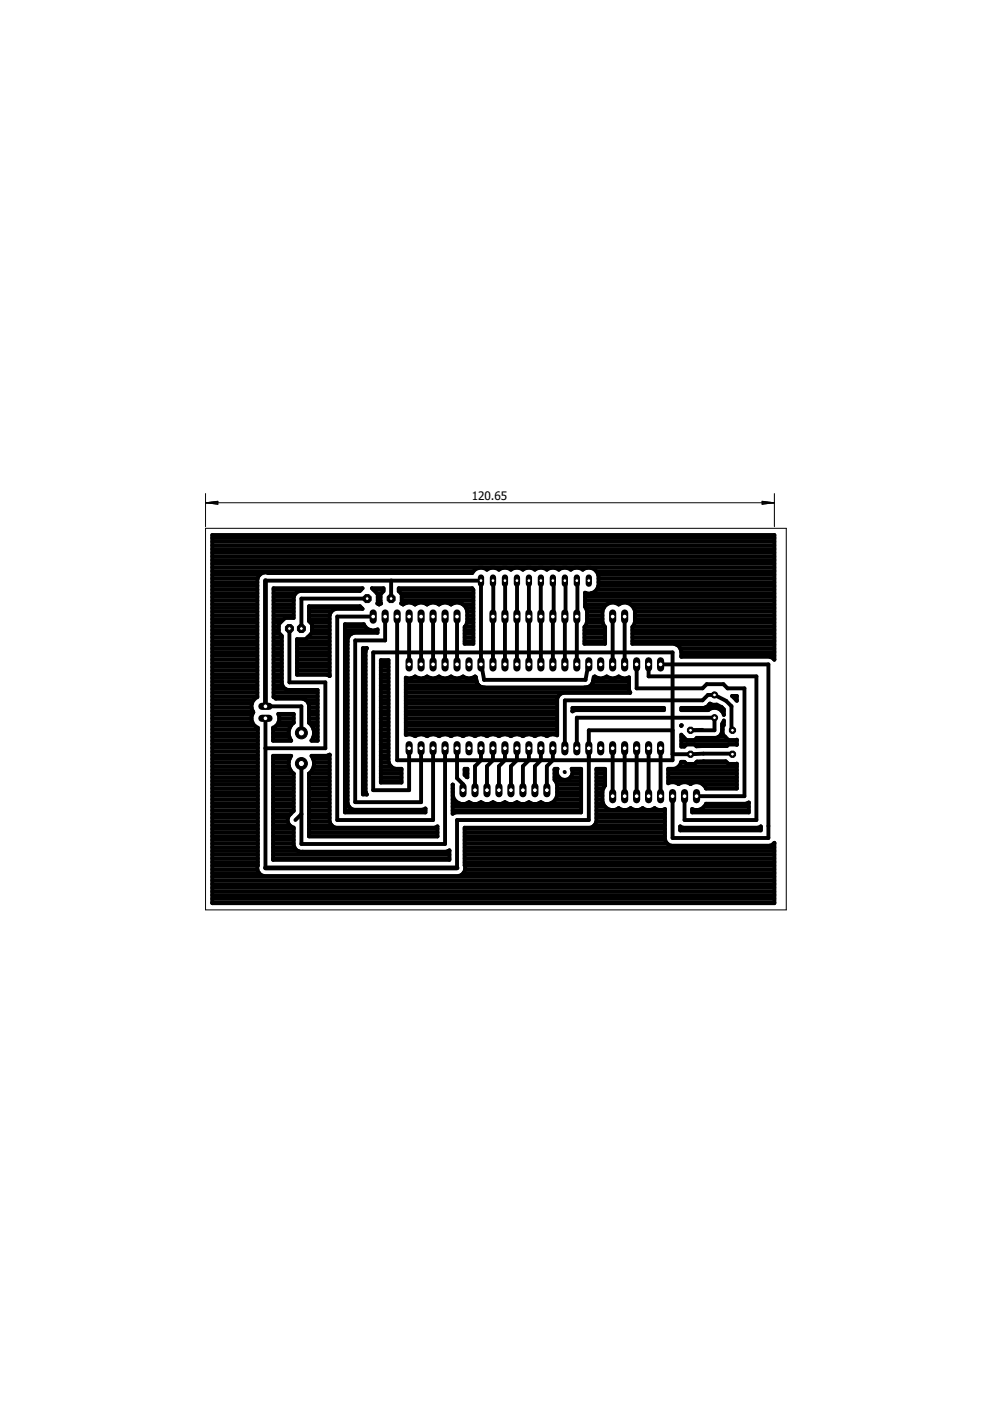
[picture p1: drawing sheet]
<svg xmlns="http://www.w3.org/2000/svg" width="210mm" height="297mm" viewBox="0 0 210 297" stroke-linecap="round" stroke-linejoin="round" font-family="sans-serif">
<defs><g id="words">
<text font-size="2.5" x="100" y="106">120.65</text>
</g></defs>
<g fill="none" stroke="#000" stroke-width=".83">
<path d="M45 119.5h119.2M45 118.7h119.2M45 118h119.2M45 117.2h119.2M45 116.4h119.2M45 115.6h119.2M45 114.9h119.2M45 114.1h119.2M45 139.8h9.6M45 139h9.6M45 138.3h9.6M45 137.5h9.6"/>
<path d="M45 136.7h9.6M45 135.9h9.6M45 135.1h9.6M45 134.4h9.6M45 133.6h9.6M45 132.8h9.6M45 132h9.6M45 131.3h9.6M45 130.5h9.6M45 129.7h9.6M45 128.9h9.6M45 128.1h9.6"/>
<path d="M45 127.3h9.6M45 126.6h9.6M45 125.8h9.6M45 125h9.6M45 124.2h9.6M45 123.4h9.6M45 122.7h9.6M45 121.9h10.1M45 121.1h55.4M45 120.3h119.2M56.3 123.1h45.7M58 139.8h1.8"/>
<path d="M58 139h1.8M58 138.3h1.8M58 137.5h1.8M58 136.7h1.8M58 135.9h1.8M58 135.1h1.8M58 134.4h1.3M58 133.6h1.1M58 132.8h1.1M58 132h1.4M58 131.3h2.2M58 130.5h4.3"/>
<path d="M58 129.7h4.3M58 128.9h4.3M58 128.1h4.3M58 127.3h4.3M58 126.6h4.3M58 125.8h4.7M58 125h18.6M61.4 133.3v11.4h7.6v13.9h-12.7M62.3 126.6v4.4h-1.9l-1.3 1.3v1.9l.7 .6v10.2l.2 .6 .5 .4 .5 .3h6.4v10.7h-1.4a2.72 2.72 0 0 0-.5-3.8v-3.8l-.2-.6-.5-.4M62.3 126.6l.2-.6 .5-.5 .6-.2h12.7l.6-.6h-18.9v23.1l.5 .3h5.7l.6 .3M63 139.8h6.9M63 139h6.9"/>
<path d="M63 138.3h6.9M63 137.5h6.9M63 136.7h6.9M63 135.9h6.9M65.2 135.1h4.7M65.5 128.5h10.8l.6 .6h-5.7l-.6 .2-.5 .5-.2 .6v12.9l-.6-.2h-6.3v-7.6h1.8l1.3-1.3v-1.9l-.6-.6zM65.5 131.3h4.4M65.5 130.5h4.4M65.5 129.7h4.8M65.5 128.9h11.2M65.8 132h4.1M66 134.4h3.9"/>
<path d="M66.1 133.6h3.8M66.1 132.8h3.8M73.1 132.3h4a2.08 2.08 0 0 0 3 1.1v.8h-5.1l-.6 .2-.4 .5-.3 .6v34.9l.3 .6 .4 .4 .6 .3h14.6l.6-.3v.9h-17.1zM73.1 139.8h.6M73.1 139h.6M73.1 138.3h.6M73.1 137.5h.6M73.1 136.7h.6M73.1 135.9h.6M73.1 135.1h.8M73.1 134.4h1.4M73.1 133.6h5.4"/>
<path d="M73.1 132.8h4.3M76.9 139.8h.6M76.9 139h.6M76.9 138.3h.6M76.9 137.5h.8M77.8 137.4l-.3 .6v29.9l.3 .5M77.8 137.4h-.9v31h.9M77.8 137.4h.1M77.9 126.9h-14v6.4M79.1 130.7h-7.6v43.2h20.3v-15.3M79.1 125h2.2M79.7 133.6h.4"/>
<path d="M79.9 125.8h1M80.1 127.3h.6M80.1 126.6h.6M80.3 128.1l-.3-.1 .1-2-1.3-1.3h2.5v.6l-.6 .7v1.8l.1 .2-.4 .1M80.3 128.1h.1M80.4 128.1h.1M80.8 140h1.6v21.5l.3 .7 .5 .5 .6 .3h1.3v2.9h-4.3zM81.7 130.7v5.1h-6.4v34.3h14v-11.5M82.9 123.1v3.8M84.2 130.7v7.6h-5.1v29.2h7.6v-8.9M84.5 125h15.8M85 125.8h15.4"/>
<path d="M85.2 127.3h15.2M85.2 126.6h15.2M85.4 128.1l-.4-.1 .2-.2v-1.8l-.7-.7v-.6h15.6l.3 .4v11.4h-1.9v-3.6l.6-1v-2.4l-.4-.8-.6-.6M85.4 128.1h.1M85.5 128.1l.8-.3h.9l.8 .3M86.7 130.7v10.2M88 128.1h.1M88.1 128.1l.8-.3h.8l.8 .3M89.3 130.7v10.2M90.5 128.1h.1M90.6 128.1l.8-.3h.8l.8 .3M91.8 130.7v10.2"/>
<path d="M93 128.1h.1M93.1 128.1l.8-.3h.9l.8 .3M94.4 130.7v10.2M95.6 128.1h.1M95.7 128.1l.8-.3h.8l.8 .3M96.9 130.7v10.2M98.1 128.1h2.3M98.5 135.9h1.9M98.5 135.1h1.9M98.5 134.4h1.9M98.5 133.6h1.9M98.6 132.8h1.8"/>
<path d="M98.8 128.9h1.6M99 132h1.4M99.1 131.3h1.3M99.1 130.5h1.3M99.1 129.7h1.3M102 123.1v17.8l.6 3.2h21.5l.7-3.2M102 123.1l-.1 .1M104.5 123.1v17.8M107.1 123.1v17.8M109.6 123.1v17.8M112.1 123.1v17.8M114.7 123.1v17.8"/>
<path d="M117.2 123.1l.2 .1-.2 17.7M119.8 123.1l.1 .1-.1 17.7M122.3 123.1l.1 .1-.1 17.7M123.9 135.9h4.4M123.9 135.1h4.4M123.9 134.4h4.4M123.9 133.6h4.4M124 132.8h4.2M124 128.1h4.7M124 127.3h40.2M124 126.6h40.2M124 125.8h.3"/>
<path d="M124.2 128.9h3.8M124.4 132h3.4M124.5 131.3h3.2M124.5 130.5h3.2M124.5 129.7h3.2M125.3 125.8h38.9M126.4 121.1h37.8M126.5 125h37.7M126.8 121.9h37.4M126.9 124.2h37.3M126.9 123.4h37.3M126.9 122.7h37.3"/>
<path d="M128.7 128.1l-.6 .6-.4 .8v2.4l.6 1v3.6h-4.4v-3.6l.6-1v-2.4l-.5-.9v-2.9a2.01 2.01 0 0 0 2.9-1.5v-2.2a2.06 2.06 0 0 0-3.3-1.2 1.97 1.97 0 0 0-2.6 0 1.97 1.97 0 0 0-2.5 0 1.97 1.97 0 0 0-2.5 0 1.97 1.97 0 0 0-2.6 0 1.97 1.97 0 0 0-2.5 0 1.97 1.97 0 0 0-2.6 0 1.97 1.97 0 0 0-2.5 0 1.97 1.97 0 0 0-2.5 0 2.02 2.02 0 0 0-3.2 .7h-43.2a1.67 1.67 0 0 0-2.3 1.3v25a2.21 2.21 0 0 0-.9 3.3 2.14 2.14 0 0 0 1 3.2v29.2a1.67 1.67 0 0 0 1.2 2.2h41.3a1.68 1.68 0 0 0 1.3-2.2v-8h26.7l.6-.3 .4-.4 .2-.6M128.7 128.1l.8-.3h.8l.8 .3M129.9 130.7v10.2M131.1 128.1h.1M131.2 128.1l.8-.3h.9l.8 .3M132.4 130.7v10.2M133.7 128.1l.6 .6 .3 .8v2.4l-.5 1v3.6h8.9l.6 .3 .5 .5 .3 .7v1.3h18.8l.6 .2 .4 .4v-26.5h-119.2v78.1h119.2v-12.8l-.4 .3-.6 .3h-20.9l-.6-.3-.5-.4-.2-.6v-6.5a2.02 2.02 0 0 1-2.2-.2M133.7 128.1h30.5M134.1 135.9h30.1M134.1 135.1h30.1M134.1 134.4h30.1M134.1 133.6h30.1"/>
<path d="M134.2 132.8h30M134.4 128.9h29.8M134.6 132h29.6M134.6 131.3h29.6M134.6 130.5h29.6M134.6 129.7h29.6M143.5 136.7h20.7M144.2 137.5h20M144.4 139h19.8M144.4 138.3h19.8M164.1 139.8h.1M45 146.9h9.6"/>
<path d="M45 159.3h9.7M45 158.6h9.7M45 157.8h9.7M45 157h9.7M45 156.2h9.7M45 155.4h9.7M45 154.7h9.7M45 153.9h9M45 153.1h8.5M45 152.3h8.3M45 151.5h8.5M45 150.8h8.6"/>
<path d="M45 150h8.3M45 149.2h8.4M45 148.4h8.8M45 147.6h9.6M45 146.1h9.6M45 145.3h9.6M45 144.5h9.6M45 143.7h9.6M45 143h9.6M45 142.2h9.6M45 141.4h9.6M45 140.6h9.6"/>
<path d="M56.3 152.3v31.7M56.3 149.8h7.6v6.3M57.9 157h3.8M57.9 156.2h3.4M57.9 155.4h3.3M57.9 154.7h3.4M58 146.9h9.4M58 147.6h9.4M58 146.1h2.5M58 145.3h1.9M58 144.5h1.8M58 143.7h1.8"/>
<path d="M58 143h1.8M58 142.2h1.8M58 141.4h1.8M58 140.6h1.8M58.5 153.9h3.2M59 151.4h3.3v1.8a2.72 2.72 0 0 0-.6 3.8h-3.8v-2.7a2.05 2.05 0 0 0 1.1-2.9zM59.1 153.1h3.2M59.1 151.5h3.2M59.2 152.3h3.1M63 143h6.9M63 142.2h6.9M63 141.4h6.9"/>
<path d="M63 140.6h6.9M64.8 148.4h2.6M65.4 149.2h2M65.5 153.1h1.9M65.5 152.3h1.9M65.5 151.5h1.9M65.5 150.8h1.9M65.5 150h1.9M66.1 157h1.3M66.1 153.9h1.3M66.4 156.2h1M66.5 154.7h.9"/>
<path d="M66.6 155.4h.8M69.9 160l-.6 .3h-3.3a2.68 2.68 0 0 1-.5 3.7M69.9 160v14.2M69.9 143.3h.1M69.9 160h.1M73.1 146.9h.6M73.1 159.3h.6M73.1 158.6h.6M73.1 157.8h.6M73.1 157h.6M73.1 156.2h.6M73.1 155.4h.6"/>
<path d="M73.1 154.7h.6M73.1 153.9h.6M73.1 153.1h.6M73.1 152.3h.6M73.1 151.5h.6M73.1 150.8h.6M73.1 150h.6M73.1 149.2h.6M73.1 148.4h.6M73.1 147.6h.6M73.1 146.1h.6M73.1 145.3h.6"/>
<path d="M73.1 144.5h.6M73.1 143.7h.6M73.1 143h.6M73.1 142.2h.6M73.1 141.4h.6M73.1 140.6h.6M76.9 146.9h.6M76.9 159.3h.6M76.9 158.6h.6M76.9 157.8h.6M76.9 157h.6M76.9 156.2h.6"/>
<path d="M76.9 155.4h.6M76.9 154.7h.6M76.9 153.9h.6M76.9 153.1h.6M76.9 152.3h.6M76.9 151.5h.6M76.9 150.8h.6M76.9 150h.6M76.9 149.2h.6M76.9 148.4h.6M76.9 147.6h.6M76.9 146.1h.6"/>
<path d="M76.9 145.3h.6M76.9 144.5h.6M76.9 143.7h.6M76.9 143h.6M76.9 142.2h.6M76.9 141.4h.6M76.9 140.6h.6M80.8 146.9h1.6M80.8 159.3h1.6M80.8 158.6h1.6M80.8 157.8h1.6M80.8 157h1.6"/>
<path d="M80.8 156.2h1.6M80.8 155.4h1.6M80.8 154.7h1.6M80.8 153.9h1.6M80.8 153.1h1.6M80.8 152.3h1.6M80.8 151.5h1.6M80.8 150.8h1.6M80.8 150h1.6M80.8 149.2h1.6M80.8 148.4h1.6M80.8 147.6h1.6"/>
<path d="M80.8 146.1h1.6M80.8 145.3h1.6M80.8 144.5h1.6M80.8 143.7h1.6M80.8 143h1.6M80.8 142.2h1.6M80.8 141.4h1.6M80.8 140.6h1.6M86 146.9h47.6M86 155.4h32.1M86 154.7h32.1M86 153.9h32.1"/>
<path d="M86 153.1h32.1M86 152.3h32.1M86 151.5h32.1M86 150.8h32.1M86 150h32.1M86 149.2h32.1M86 148.4h32.1M86 147.6h32.4M86 146.1h47.4M86 145.3h15.5M86 144.5h15M86 143.7h.1"/>
<path d="M87.3 143.7h1.4M89.9 143.7h1.3M92.4 143.7h1.4M94.4 158.6v20.3h-30.5v-17M95 143.7h1.3M96.9 158.6v6.4l1.3 1.3v1.2M97.5 143.7h1.3M100 143.7h.9M101.5 145.3l-.4-.6-.2-1.2-.2-.1a2.34 2.34 0 0 1-2.6 .1 2.37 2.37 0 0 1-2.5 0 2.37 2.37 0 0 1-2.6 0 2.37 2.37 0 0 1-2.5 0 2.37 2.37 0 0 1-2.5 0l-.8 .3-1.2-.1v12.1a2.36 2.36 0 0 1 2.1 .2 2.48 2.48 0 0 1 2.5 0 2.5 2.5 0 0 1 2.5 0 2.5 2.5 0 0 1 2.6 0 2.5 2.5 0 0 1 2.5 0 2.5 2.5 0 0 1 2.6 0 2.5 2.5 0 0 1 2.5 0 2.5 2.5 0 0 1 2.5 0 2.5 2.5 0 0 1 2.6 0 2.5 2.5 0 0 1 2.5 0 2.5 2.5 0 0 1 2.6 0 2.5 2.5 0 0 1 2.5 0l.8-.3h.8l.5 .2v-7.7l.3-.6 .4-.5 .6-.2M101.5 145.3l.5 .3 .6 .2h21.6l.6-.2 .5-.3M102 158.6v2.6l-1.3 1.3v5M104.5 158.6v2.6l-1.2 1.3v5"/>
<path d="M107.1 158.6v2.6l-1.3 1.3v5M109.6 158.6v2.6l-1.3 1.3v5M112.1 158.6v2.6l-1.2 1.3v5M114.7 158.6v2.6l-1.3 1.3v5M117.2 158.6v2.6l-1.2 1.3v5M119.8 148.5h29.1l1.2-1.2h1.4l2.4 1.3 1.2 1.1v5l.2 .1M119.8 148.5v10.1M121.4 150.1h19.4v.5h-18.8l-.6 .2zM121.4 150.8h.1M125.3 145.3h8.1M125.3 145.3l.4-.7 .2-1.1 .2-.1a2.32 2.32 0 0 0 2.6 .1 2.35 2.35 0 0 0 2.5 0l.8 .3h.9l.5-.2v2.7l.2 .6M125.7 144.5h7.7"/>
<path d="M125.9 143.7h.9M128 143.7h1.3M129.9 158.6v10.2M130.5 143.7h1.4M132.4 158.6v10.2M133 143.7h.4M133.6 146.9h.1M135 140.9v5h13.9l.9-.8h3.6l.9 .8h3.5v22.9h-10.1M135 158.6v10.2M137.5 140.9v2.5h22.9v30.5h-15.3v-5.1M137.5 158.6v10.2M140.1 140.9h22.8v36.8h-20.3v-8.9"/>
<path d="M140.1 158.6v10.2M144.4 150.1h4.9l.6-.2 .6-.7 .6 .2a2.28 2.28 0 0 1 2.4 1v1.2a2.03 2.03 0 0 0-3.3-1h-5.8zM144.4 153.8v.1zM144.4 155.8l1.2 1.1h1.7l.4-.5h4.1l.6-.2 .5-.5 .2-.5v-1.7l.4-.7v.9l-.3 .3v1.7l1.3 1.2 1.7-.1v1.1l-1.7-.1-.4 .4h-6.4l-.4-.4h-1.7l-.5 .5h-.7zM144.4 157.8h11.8M144.4 157h11.8M144.4 156.2h.5M144.4 153.9h.1M148.9 154.7l-2.5 .1h5.1v-2.6h-29.2v6.4M149.6 150h3.5M150.5 149.2h.1M152.3 156.2h1.5"/>
<path d="M153 155.4h.2M153 150.8h.5M153.1 154.7h.1M153.1 153.9h.2M153.3 153.1h.2M153.5 151.5h.1M155.2 147.6h1v1zM155.3 147.6h.9M155.3 159.9l-.2-.1-12.5 .1v-5.1h-17.8v19.1h-27.9v10.1M156.1 148.4h.1M45 179.6h9.7M45 178.9h9.7"/>
<path d="M45 178.1h9.7M45 177.3h9.7M45 176.5h9.7M45 175.7h9.7M45 175h9.7M45 174.2h9.7M45 173.4h9.7M45 172.6h9.7M45 171.8h9.7M45 171h9.7M45 170.3h9.7M45 169.5h9.7"/>
<path d="M45 168.7h9.7M45 167.9h9.7M45 167.2h9.7M45 166.4h9.7M45 165.6h9.7M45 164.8h9.7M45 164h9.7M45 163.3h9.7M45 162.5h9.7M45 161.7h9.7M45 160.9h9.7M45 160.1h9.7"/>
<path d="M57.9 179.6h4.5M57.9 178.9h4.4M57.9 178.1h4.4M57.9 177.3h4.4M57.9 176.5h4.4M57.9 175.7h4.4M57.9 175h3.5M57.9 174.2h3.1M57.9 173.4h3.2M57.9 172.6h3.7M57.9 171.8h4.4M57.9 171h4.4"/>
<path d="M57.9 170.3h4.4M57.9 169.5h4.4M57.9 168.7h4.4M57.9 167.9h4.4M57.9 167.2h4.4M57.9 166.4h4.4M57.9 165.6h4.4M57.9 164.8h4.4M57.9 164h4.4M57.9 163.3h3.7M57.9 162.5h3.4M57.9 161.7h3.3"/>
<path d="M57.9 160.9h3.5M62.3 164a2.68 2.68 0 0 1-.6-3.7h-3.8v22h37.4v-2l-.6 .3h-31.1l-.6-.3-.5-.4-.2-.6v-3.8l-.6-.3-.4-.4-.3-.6M62.3 164v7.9l-1 1.1-.3 .5v.7M63.9 172.6l-1.3 1.3M65.5 177.3h27.3M65.5 176.5h27.3M65.5 175.7h27.3M65.5 175h4.8M65.5 174.2h4.4M65.5 173.4h4.4M65.5 172.6h4.4M65.5 171.8h4.4"/>
<path d="M65.5 171h4.4M65.5 170.3h4.4M65.5 169.5h4.4M65.5 168.7h4.4M65.5 167.9h4.4M65.5 167.2h4.4M65.5 166.4h4.4M65.5 165.6h4.4M65.5 164.8h4.4M65.5 164v13.3h27.3v-2.1l-.7 .3h-20.9l-.6-.3-.5-.4-.2-.6M65.5 164h4.4M66.2 163.3h3.7"/>
<path d="M66.4 160.9h3.5M66.5 162.5h3.4M66.6 161.7h3.3M69.6 160.1h.3M73.1 171.8h17.1M73.1 171h.9M73.1 170.3h.6M73.1 169.5h.6M73.1 168.7h.6M73.1 167.9h.6M73.1 167.2h.6M73.1 166.4h.6"/>
<path d="M73.1 165.6h.6M73.1 164.8h.6M73.1 164h.6M73.1 163.3h.6M73.1 162.5h.6M73.1 161.7h.6M73.1 160.9h.6M73.1 160.1h.6M76.9 167.9h.7M76.9 167.2h.6M76.9 166.4h.6M76.9 165.6h.6"/>
<path d="M76.9 164.8h.6M76.9 164h.6M76.9 163.3h.6M76.9 162.5h.6M76.9 161.7h.6M76.9 160.9h.6M76.9 160.1h.6M77.8 168.4v.1M80.8 165.6h4.3M80.8 164.8h4.3M80.8 164h4.3M80.8 163.3h4.3"/>
<path d="M80.8 162.5h2.1M80.8 161.7h1.6M80.8 160.9h1.6M80.8 160.1h1.6M90.2 171.4h.1M96 171.8h27.2M96 171h27.2M96 170.3h1.3M96 169.5h.3M96 168.7h.1M96 167.9h.1M96 167.2h.1"/>
<path d="M96 166.4h.1M96 172.5h.1M96 166.4v6.1M96 168.7l.3 .8M96.3 169.5a2.34 2.34 0 0 0 3.2 .6 2.37 2.37 0 0 0 2.5 0 2.37 2.37 0 0 0 2.6 0 2.37 2.37 0 0 0 2.5 0 2.37 2.37 0 0 0 2.5 0 2.13 2.13 0 0 0 2.5 0M98.5 163h.6v1.8l-.6-.5zM98.5 179.6h65.7M98.5 178.9h43M98.5 178.1h42.5M98.5 177.3h42.5M98.5 176.5h42.5M98.5 175.7h42.5"/>
<path d="M98.5 164h.6M98.5 163.3h.6M99 170.3h.8M101.6 170.3h.8M104.1 170.3h.8M106.7 170.3h.8M109.2 170.3h.8M111.7 170.3h.8M112.1 170.1h.1M114.3 170.3h.8M114.7 170.1a2.13 2.13 0 0 1-2.5 0M114.7 170.1h.1"/>
<path d="M116.8 170.3h6.4M117.6 164.8h1M117.6 164h.5M117.6 163.3h.5M117.8 169.5a2.18 2.18 0 0 1-3.1 .6M117.8 169.5h5.4M117.8 165.6h5.4M118.1 164l.1-1h-.5l-.1 2.3 .5 1v2.4M118.1 164a1.65 1.65 0 0 0 2.1 1.3 1.65 1.65 0 0 0 1-2.3h2v9.3h-26.6l-.6 .2M118.1 168.7l-.3 .8M118.1 168.7h5.1M118.1 167.9h5.1"/>
<path d="M118.1 167.2h5.1M118.1 166.4h5.1M119.7 163.7h.1M120.9 164.8h2.3M121.3 163.3h1.9M121.4 164h1.8M126 175h15M126.4 174.2h14.6M126.4 173.4h14.6M126.4 172.6h14.6M126.4 171.8h14.6M126.4 171h1.9"/>
<path d="M126.4 170.3h1.5M126.4 169.5h1.3M126.4 168.7h1.3M126.4 167.9h1.3M126.4 167.2h1.5M126.4 166.4h1.9M126.4 165.6h1.9M126.4 164.8h1.9M126.4 164h1.9M126.4 163.3h1.9M131.2 171.3a2.18 2.18 0 0 1-3.5-1.3v-2.4l.6-1v-3.6h-1.9v11.2M131.2 171.3v.1"/>
<path d="M133.7 171.3a2.11 2.11 0 0 1-2.5 .1M133.7 171.3l.1 .1M133.8 171.4l.8 .3h.8l.8-.3M136.2 171.3a2.13 2.13 0 0 0 2.5 .1M136.2 171.3v.1M138.8 171.3l-.1 .1M141.7 163h1.3a1.9 1.9 0 0 0 1.4-1.5h.7l.5 .5h1.7l.5-.5 6.1-.1 .6 .6 1.7-.1v5.3h-6.5a2.21 2.21 0 0 0-3.3-1 2.37 2.37 0 0 0-2.6 0l-.8-.3h-.8l-.5 .2zM141.7 165.6h14.5M141.7 164.8h14.5M141.7 164h14.5M141.7 163.3h14.5M143.9 162.5h12.3"/>
<path d="M144.2 175.2v.9h17.1v-.9M144.2 175.2h.1M144.2 175.7h17.1M144.2 175.2l.6 .3h15.9l.6-.3M144.4 161.7h.9M146.7 171.5a2.07 2.07 0 0 0 3-1.1h8.5l.5-.2 .1 2.1h-12.1zM146.7 171.8h12.1M147.6 161.7h6.6M149.1 166.4h7.1M149.2 171h9.6M149.7 167.2h6.5M158.5 170.3h.3"/>
<path d="M158.7 170.2h.1M161.3 175.2h.1M164 178.9h.2M45 191.3h119.2M45 190.6h119.2M45 189.8h119.2M45 189h119.2M45 188.2h119.2M45 187.5h119.2M45 186.7h119.2M45 185.9h119.2M45 185.1h9.9"/>
<path d="M45 184.3h9.6M45 183.5h9.6M45 182.8h9.7M45 182h9.7M45 181.2h9.7M45 180.4h9.7M57.9 182h37.4M57.9 181.2h37.4M57.9 180.4h5.3M95 180.4h.3M98.3 185.1h65.9M98.5 182.8h65.7"/>
<path d="M98.5 182h65.7M98.5 181.2h65.7M98.5 180.4h65.7M98.6 183.5h65.6M98.6 184.3h65.6"/>
</g>
<path d="M56.3 152.3l-.1 1.1" fill="none" stroke="#000" stroke-width=".25"/>
<path d="M56.3 123.1v26.7M56.3 184h40.6" fill="none" stroke="#000" stroke-width="1"/>
<circle cx="146.4" cy="154.8" r=".71" fill="#000" stroke="#000" stroke-width=".21"/>
<circle cx="146.4" cy="154.8" r=".4" fill="#fff" stroke="#000" stroke-width=".21"/>
<circle cx="146.4" cy="159.9" r=".71" fill="#000" stroke="#000" stroke-width=".21"/>
<circle cx="146.4" cy="159.9" r=".4" fill="#fff" stroke="#000" stroke-width=".21"/>
<circle cx="155.3" cy="154.8" r=".71" fill="#000" stroke="#000" stroke-width=".21"/>
<circle cx="155.3" cy="154.8" r=".4" fill="#fff" stroke="#000" stroke-width=".21"/>
<circle cx="155.3" cy="159.9" r=".71" fill="#000" stroke="#000" stroke-width=".21"/>
<circle cx="155.3" cy="159.9" r=".4" fill="#fff" stroke="#000" stroke-width=".21"/>
<circle cx="63.9" cy="133.3" r=".92" fill="#000" stroke="#000" stroke-width=".21"/>
<circle cx="63.9" cy="133.3" r=".4" fill="#fff" stroke="#000" stroke-width=".21"/>
<circle cx="61.4" cy="133.3" r=".92" fill="#000" stroke="#000" stroke-width=".21"/>
<circle cx="61.4" cy="133.3" r=".4" fill="#fff" stroke="#000" stroke-width=".21"/>
<path d="M86.7 157.9v1.5" fill="none" stroke="#000" stroke-width="1.5"/>
<circle cx="86.7" cy="158.6" r=".51" fill="#fff" stroke="#000" stroke-width=".21"/>
<path d="M89.3 157.9v1.5" fill="none" stroke="#000" stroke-width="1.5"/>
<circle cx="89.3" cy="158.6" r=".51" fill="#fff" stroke="#000" stroke-width=".21"/>
<path d="M91.8 157.9v1.5" fill="none" stroke="#000" stroke-width="1.5"/>
<circle cx="91.8" cy="158.6" r=".51" fill="#fff" stroke="#000" stroke-width=".21"/>
<path d="M94.4 157.9v1.5" fill="none" stroke="#000" stroke-width="1.5"/>
<circle cx="94.4" cy="158.6" r=".51" fill="#fff" stroke="#000" stroke-width=".21"/>
<path d="M96.9 157.9v1.5" fill="none" stroke="#000" stroke-width="1.5"/>
<circle cx="96.9" cy="158.6" r=".51" fill="#fff" stroke="#000" stroke-width=".21"/>
<path d="M99.4 157.9v1.5" fill="none" stroke="#000" stroke-width="1.5"/>
<circle cx="99.4" cy="158.6" r=".51" fill="#fff" stroke="#000" stroke-width=".21"/>
<path d="M102 157.9v1.5" fill="none" stroke="#000" stroke-width="1.5"/>
<circle cx="102" cy="158.6" r=".51" fill="#fff" stroke="#000" stroke-width=".21"/>
<path d="M104.5 157.9v1.5" fill="none" stroke="#000" stroke-width="1.5"/>
<circle cx="104.5" cy="158.6" r=".51" fill="#fff" stroke="#000" stroke-width=".21"/>
<path d="M107.1 157.9v1.5" fill="none" stroke="#000" stroke-width="1.5"/>
<circle cx="107.1" cy="158.6" r=".51" fill="#fff" stroke="#000" stroke-width=".21"/>
<path d="M109.6 157.9v1.5" fill="none" stroke="#000" stroke-width="1.5"/>
<circle cx="109.6" cy="158.6" r=".51" fill="#fff" stroke="#000" stroke-width=".21"/>
<path d="M112.1 157.9v1.5" fill="none" stroke="#000" stroke-width="1.5"/>
<circle cx="112.1" cy="158.6" r=".51" fill="#fff" stroke="#000" stroke-width=".21"/>
<path d="M114.7 157.9v1.5" fill="none" stroke="#000" stroke-width="1.5"/>
<circle cx="114.7" cy="158.6" r=".51" fill="#fff" stroke="#000" stroke-width=".21"/>
<path d="M117.2 157.9v1.5" fill="none" stroke="#000" stroke-width="1.5"/>
<circle cx="117.2" cy="158.6" r=".51" fill="#fff" stroke="#000" stroke-width=".21"/>
<path d="M119.8 157.9v1.5" fill="none" stroke="#000" stroke-width="1.5"/>
<circle cx="119.8" cy="158.6" r=".51" fill="#fff" stroke="#000" stroke-width=".21"/>
<path d="M122.3 157.9v1.5" fill="none" stroke="#000" stroke-width="1.5"/>
<circle cx="122.3" cy="158.6" r=".51" fill="#fff" stroke="#000" stroke-width=".21"/>
<path d="M124.8 157.9v1.5" fill="none" stroke="#000" stroke-width="1.5"/>
<circle cx="124.8" cy="158.6" r=".51" fill="#fff" stroke="#000" stroke-width=".21"/>
<path d="M127.4 157.9v1.5" fill="none" stroke="#000" stroke-width="1.5"/>
<circle cx="127.4" cy="158.6" r=".51" fill="#fff" stroke="#000" stroke-width=".21"/>
<path d="M129.9 157.9v1.5" fill="none" stroke="#000" stroke-width="1.5"/>
<circle cx="129.9" cy="158.6" r=".51" fill="#fff" stroke="#000" stroke-width=".21"/>
<path d="M132.4 157.9v1.5" fill="none" stroke="#000" stroke-width="1.5"/>
<circle cx="132.4" cy="158.6" r=".51" fill="#fff" stroke="#000" stroke-width=".21"/>
<path d="M135 157.9v1.5" fill="none" stroke="#000" stroke-width="1.5"/>
<circle cx="135" cy="158.6" r=".51" fill="#fff" stroke="#000" stroke-width=".21"/>
<path d="M137.5 157.9v1.5" fill="none" stroke="#000" stroke-width="1.5"/>
<circle cx="137.5" cy="158.6" r=".51" fill="#fff" stroke="#000" stroke-width=".21"/>
<path d="M140.1 157.9v1.5" fill="none" stroke="#000" stroke-width="1.5"/>
<circle cx="140.1" cy="158.6" r=".51" fill="#fff" stroke="#000" stroke-width=".21"/>
<path d="M140.1 140.1v1.5" fill="none" stroke="#000" stroke-width="1.5"/>
<circle cx="140.1" cy="140.9" r=".51" fill="#fff" stroke="#000" stroke-width=".21"/>
<path d="M137.5 140.1v1.5" fill="none" stroke="#000" stroke-width="1.5"/>
<circle cx="137.5" cy="140.9" r=".51" fill="#fff" stroke="#000" stroke-width=".21"/>
<path d="M135 140.1v1.5" fill="none" stroke="#000" stroke-width="1.5"/>
<circle cx="135" cy="140.9" r=".51" fill="#fff" stroke="#000" stroke-width=".21"/>
<path d="M132.4 140.1v1.5" fill="none" stroke="#000" stroke-width="1.5"/>
<circle cx="132.4" cy="140.9" r=".51" fill="#fff" stroke="#000" stroke-width=".21"/>
<path d="M129.9 140.1v1.5" fill="none" stroke="#000" stroke-width="1.5"/>
<circle cx="129.9" cy="140.9" r=".51" fill="#fff" stroke="#000" stroke-width=".21"/>
<path d="M127.4 140.1v1.5" fill="none" stroke="#000" stroke-width="1.5"/>
<circle cx="127.4" cy="140.9" r=".51" fill="#fff" stroke="#000" stroke-width=".21"/>
<path d="M124.8 140.1v1.5" fill="none" stroke="#000" stroke-width="1.5"/>
<circle cx="124.8" cy="140.9" r=".51" fill="#fff" stroke="#000" stroke-width=".21"/>
<path d="M122.3 140.1v1.5" fill="none" stroke="#000" stroke-width="1.5"/>
<circle cx="122.3" cy="140.9" r=".51" fill="#fff" stroke="#000" stroke-width=".21"/>
<path d="M119.8 140.1v1.5" fill="none" stroke="#000" stroke-width="1.5"/>
<circle cx="119.8" cy="140.9" r=".51" fill="#fff" stroke="#000" stroke-width=".21"/>
<path d="M117.2 140.1v1.5" fill="none" stroke="#000" stroke-width="1.5"/>
<circle cx="117.2" cy="140.9" r=".51" fill="#fff" stroke="#000" stroke-width=".21"/>
<path d="M114.7 140.1v1.5" fill="none" stroke="#000" stroke-width="1.5"/>
<circle cx="114.7" cy="140.9" r=".51" fill="#fff" stroke="#000" stroke-width=".21"/>
<path d="M112.1 140.1v1.5" fill="none" stroke="#000" stroke-width="1.5"/>
<circle cx="112.1" cy="140.9" r=".51" fill="#fff" stroke="#000" stroke-width=".21"/>
<path d="M109.6 140.1v1.5" fill="none" stroke="#000" stroke-width="1.5"/>
<circle cx="109.6" cy="140.9" r=".51" fill="#fff" stroke="#000" stroke-width=".21"/>
<path d="M107.1 140.1v1.5" fill="none" stroke="#000" stroke-width="1.5"/>
<circle cx="107.1" cy="140.9" r=".51" fill="#fff" stroke="#000" stroke-width=".21"/>
<path d="M104.5 140.1v1.5" fill="none" stroke="#000" stroke-width="1.5"/>
<circle cx="104.5" cy="140.9" r=".51" fill="#fff" stroke="#000" stroke-width=".21"/>
<path d="M102 140.1v1.5" fill="none" stroke="#000" stroke-width="1.5"/>
<circle cx="102" cy="140.9" r=".51" fill="#fff" stroke="#000" stroke-width=".21"/>
<path d="M99.4 140.1v1.5" fill="none" stroke="#000" stroke-width="1.5"/>
<circle cx="99.4" cy="140.9" r=".51" fill="#fff" stroke="#000" stroke-width=".21"/>
<path d="M96.9 140.1v1.5" fill="none" stroke="#000" stroke-width="1.5"/>
<circle cx="96.9" cy="140.9" r=".51" fill="#fff" stroke="#000" stroke-width=".21"/>
<path d="M94.4 140.1v1.5" fill="none" stroke="#000" stroke-width="1.5"/>
<circle cx="94.4" cy="140.9" r=".51" fill="#fff" stroke="#000" stroke-width=".21"/>
<path d="M91.8 140.1v1.5" fill="none" stroke="#000" stroke-width="1.5"/>
<circle cx="91.8" cy="140.9" r=".51" fill="#fff" stroke="#000" stroke-width=".21"/>
<path d="M89.3 140.1v1.5" fill="none" stroke="#000" stroke-width="1.5"/>
<circle cx="89.3" cy="140.9" r=".51" fill="#fff" stroke="#000" stroke-width=".21"/>
<path d="M86.7 140.1v1.5" fill="none" stroke="#000" stroke-width="1.5"/>
<circle cx="86.7" cy="140.9" r=".51" fill="#fff" stroke="#000" stroke-width=".21"/>
<path d="M129.9 130v1.5" fill="none" stroke="#000" stroke-width="1.5"/>
<circle cx="129.9" cy="130.7" r=".51" fill="#fff" stroke="#000" stroke-width=".21"/>
<path d="M132.4 130v1.5" fill="none" stroke="#000" stroke-width="1.5"/>
<circle cx="132.4" cy="130.7" r=".51" fill="#fff" stroke="#000" stroke-width=".21"/>
<path d="M104.5 130v1.5" fill="none" stroke="#000" stroke-width="1.5"/>
<circle cx="104.5" cy="130.7" r=".51" fill="#fff" stroke="#000" stroke-width=".21"/>
<path d="M107.1 130v1.5" fill="none" stroke="#000" stroke-width="1.5"/>
<circle cx="107.1" cy="130.7" r=".51" fill="#fff" stroke="#000" stroke-width=".21"/>
<path d="M109.6 130v1.5" fill="none" stroke="#000" stroke-width="1.5"/>
<circle cx="109.6" cy="130.7" r=".51" fill="#fff" stroke="#000" stroke-width=".21"/>
<path d="M112.1 130v1.5" fill="none" stroke="#000" stroke-width="1.5"/>
<circle cx="112.1" cy="130.7" r=".51" fill="#fff" stroke="#000" stroke-width=".21"/>
<path d="M114.7 130v1.5" fill="none" stroke="#000" stroke-width="1.5"/>
<circle cx="114.7" cy="130.7" r=".51" fill="#fff" stroke="#000" stroke-width=".21"/>
<path d="M117.2 130v1.5" fill="none" stroke="#000" stroke-width="1.5"/>
<circle cx="117.2" cy="130.7" r=".51" fill="#fff" stroke="#000" stroke-width=".21"/>
<path d="M119.8 130v1.5" fill="none" stroke="#000" stroke-width="1.5"/>
<circle cx="119.8" cy="130.7" r=".51" fill="#fff" stroke="#000" stroke-width=".21"/>
<path d="M122.3 130v1.5" fill="none" stroke="#000" stroke-width="1.5"/>
<circle cx="122.3" cy="130.7" r=".51" fill="#fff" stroke="#000" stroke-width=".21"/>
<path d="M96.9 130v1.5" fill="none" stroke="#000" stroke-width="1.5"/>
<circle cx="96.9" cy="130.7" r=".51" fill="#fff" stroke="#000" stroke-width=".21"/>
<path d="M94.4 130v1.5" fill="none" stroke="#000" stroke-width="1.5"/>
<circle cx="94.4" cy="130.7" r=".51" fill="#fff" stroke="#000" stroke-width=".21"/>
<path d="M91.8 130v1.5" fill="none" stroke="#000" stroke-width="1.5"/>
<circle cx="91.8" cy="130.7" r=".51" fill="#fff" stroke="#000" stroke-width=".21"/>
<path d="M89.3 130v1.5" fill="none" stroke="#000" stroke-width="1.5"/>
<circle cx="89.3" cy="130.7" r=".51" fill="#fff" stroke="#000" stroke-width=".21"/>
<path d="M86.7 130v1.5" fill="none" stroke="#000" stroke-width="1.5"/>
<circle cx="86.7" cy="130.7" r=".51" fill="#fff" stroke="#000" stroke-width=".21"/>
<path d="M84.2 130v1.5" fill="none" stroke="#000" stroke-width="1.5"/>
<circle cx="84.2" cy="130.7" r=".51" fill="#fff" stroke="#000" stroke-width=".21"/>
<path d="M81.7 130v1.5" fill="none" stroke="#000" stroke-width="1.5"/>
<circle cx="81.7" cy="130.7" r=".51" fill="#fff" stroke="#000" stroke-width=".21"/>
<path d="M79.1 130v1.5" fill="none" stroke="#000" stroke-width="1.5"/>
<circle cx="79.1" cy="130.7" r=".51" fill="#fff" stroke="#000" stroke-width=".21"/>
<path d="M129.9 168v1.6" fill="none" stroke="#000" stroke-width="1.5"/>
<circle cx="129.9" cy="168.8" r=".51" fill="#fff" stroke="#000" stroke-width=".21"/>
<path d="M132.4 168v1.6" fill="none" stroke="#000" stroke-width="1.5"/>
<circle cx="132.4" cy="168.8" r=".51" fill="#fff" stroke="#000" stroke-width=".21"/>
<path d="M135 168v1.6" fill="none" stroke="#000" stroke-width="1.5"/>
<circle cx="135" cy="168.8" r=".51" fill="#fff" stroke="#000" stroke-width=".21"/>
<path d="M137.5 168v1.6" fill="none" stroke="#000" stroke-width="1.5"/>
<circle cx="137.5" cy="168.8" r=".51" fill="#fff" stroke="#000" stroke-width=".21"/>
<path d="M140.1 168v1.6" fill="none" stroke="#000" stroke-width="1.5"/>
<circle cx="140.1" cy="168.8" r=".51" fill="#fff" stroke="#000" stroke-width=".21"/>
<path d="M142.6 168v1.6" fill="none" stroke="#000" stroke-width="1.5"/>
<circle cx="142.6" cy="168.8" r=".51" fill="#fff" stroke="#000" stroke-width=".21"/>
<path d="M145.1 168v1.6" fill="none" stroke="#000" stroke-width="1.5"/>
<circle cx="145.1" cy="168.8" r=".51" fill="#fff" stroke="#000" stroke-width=".21"/>
<path d="M147.7 168v1.6" fill="none" stroke="#000" stroke-width="1.5"/>
<circle cx="147.7" cy="168.8" r=".51" fill="#fff" stroke="#000" stroke-width=".21"/>
<path d="M98.2 166.8v1.5" fill="none" stroke="#000" stroke-width="1.5"/>
<circle cx="98.2" cy="167.5" r=".51" fill="#fff" stroke="#000" stroke-width=".21"/>
<path d="M100.7 166.8v1.5" fill="none" stroke="#000" stroke-width="1.5"/>
<circle cx="100.7" cy="167.5" r=".51" fill="#fff" stroke="#000" stroke-width=".21"/>
<path d="M103.3 166.8v1.5" fill="none" stroke="#000" stroke-width="1.5"/>
<circle cx="103.3" cy="167.5" r=".51" fill="#fff" stroke="#000" stroke-width=".21"/>
<path d="M105.8 166.8v1.5" fill="none" stroke="#000" stroke-width="1.5"/>
<circle cx="105.8" cy="167.5" r=".51" fill="#fff" stroke="#000" stroke-width=".21"/>
<path d="M108.3 166.8v1.5" fill="none" stroke="#000" stroke-width="1.5"/>
<circle cx="108.3" cy="167.5" r=".51" fill="#fff" stroke="#000" stroke-width=".21"/>
<path d="M110.9 166.8v1.5" fill="none" stroke="#000" stroke-width="1.5"/>
<circle cx="110.9" cy="167.5" r=".51" fill="#fff" stroke="#000" stroke-width=".21"/>
<path d="M113.4 166.8v1.5" fill="none" stroke="#000" stroke-width="1.5"/>
<circle cx="113.4" cy="167.5" r=".51" fill="#fff" stroke="#000" stroke-width=".21"/>
<path d="M116 166.8v1.5" fill="none" stroke="#000" stroke-width="1.5"/>
<circle cx="116" cy="167.5" r=".51" fill="#fff" stroke="#000" stroke-width=".21"/>
<path d="M55.5 149.8h1.5" fill="none" stroke="#000" stroke-width="1.5"/>
<circle cx="56.3" cy="149.8" r=".51" fill="#fff" stroke="#000" stroke-width=".21"/>
<path d="M55.5 152.3h1.5" fill="none" stroke="#000" stroke-width="1.5"/>
<circle cx="56.3" cy="152.3" r=".51" fill="#fff" stroke="#000" stroke-width=".21"/>
<path d="M102 122.4v1.4" fill="none" stroke="#000" stroke-width="1.3"/>
<circle cx="102" cy="123.1" r=".4" fill="#fff" stroke="#000" stroke-width=".21"/>
<path d="M104.5 122.4v1.4" fill="none" stroke="#000" stroke-width="1.3"/>
<circle cx="104.5" cy="123.1" r=".4" fill="#fff" stroke="#000" stroke-width=".21"/>
<path d="M107.1 122.4v1.4" fill="none" stroke="#000" stroke-width="1.3"/>
<circle cx="107.1" cy="123.1" r=".4" fill="#fff" stroke="#000" stroke-width=".21"/>
<path d="M109.6 122.4v1.4" fill="none" stroke="#000" stroke-width="1.3"/>
<circle cx="109.6" cy="123.1" r=".4" fill="#fff" stroke="#000" stroke-width=".21"/>
<path d="M112.1 122.4v1.4" fill="none" stroke="#000" stroke-width="1.3"/>
<circle cx="112.1" cy="123.1" r=".4" fill="#fff" stroke="#000" stroke-width=".21"/>
<path d="M114.7 122.4v1.4" fill="none" stroke="#000" stroke-width="1.3"/>
<circle cx="114.7" cy="123.1" r=".4" fill="#fff" stroke="#000" stroke-width=".21"/>
<path d="M117.2 122.4v1.4" fill="none" stroke="#000" stroke-width="1.3"/>
<circle cx="117.2" cy="123.1" r=".4" fill="#fff" stroke="#000" stroke-width=".21"/>
<path d="M119.8 122.4v1.4" fill="none" stroke="#000" stroke-width="1.3"/>
<circle cx="119.8" cy="123.1" r=".4" fill="#fff" stroke="#000" stroke-width=".21"/>
<path d="M122.3 122.4v1.4" fill="none" stroke="#000" stroke-width="1.3"/>
<circle cx="122.3" cy="123.1" r=".4" fill="#fff" stroke="#000" stroke-width=".21"/>
<path d="M124.8 122.4v1.4" fill="none" stroke="#000" stroke-width="1.3"/>
<circle cx="124.8" cy="123.1" r=".4" fill="#fff" stroke="#000" stroke-width=".21"/>
<circle cx="151.5" cy="152.2" r=".66" fill="#000" stroke="#000" stroke-width=".21"/>
<circle cx="151.5" cy="152.2" r=".4" fill="#fff" stroke="#000" stroke-width=".21"/>
<circle cx="151.5" cy="147.3" r=".66" fill="#000" stroke="#000" stroke-width=".21"/>
<circle cx="151.5" cy="147.3" r=".4" fill="#fff" stroke="#000" stroke-width=".21"/>
<circle cx="82.9" cy="126.9" r=".92" fill="#000" stroke="#000" stroke-width=".21"/>
<circle cx="82.9" cy="126.9" r=".4" fill="#fff" stroke="#000" stroke-width=".21"/>
<circle cx="77.9" cy="126.9" r=".92" fill="#000" stroke="#000" stroke-width=".21"/>
<circle cx="77.9" cy="126.9" r=".4" fill="#fff" stroke="#000" stroke-width=".21"/>
<circle cx="63.9" cy="155.4" r="1.27" fill="#000" stroke="#000" stroke-width=".21"/>
<circle cx="63.9" cy="155.4" r=".66" fill="#fff" stroke="#000" stroke-width=".21"/>
<circle cx="63.9" cy="161.9" r="1.27" fill="#000" stroke="#000" stroke-width=".21"/>
<circle cx="63.9" cy="161.9" r=".66" fill="#fff" stroke="#000" stroke-width=".21"/>
<g fill="none" stroke="#000" stroke-width=".21">
<path d="M43.6 112h123.1v80.9h-123.1zM43.6 104.6v7.1M43.6 106.6h120.5M43.6 106.6l2.6-.3v.6zM43.6 106.6l2.6 .1M43.6 106.6l2.6 .3M46.2 106.5l-2.6 .1M46.2 106.3l-2.6 .3M161.6 106.3l2.5 .3-2.5 .3zM161.6 106.5l2.5 .1M161.6 106.3l2.5 .3M164.1 106.6l-2.5 .1"/>
<path d="M164.1 106.6l-2.5 .3M164.2 104.6v7.1"/>
</g>
<path d="M84.2 138.3h58.4v22.9h-58.4z" fill="none" stroke="#000" stroke-width=".83"/>
<use href="#words"/>
</svg>
